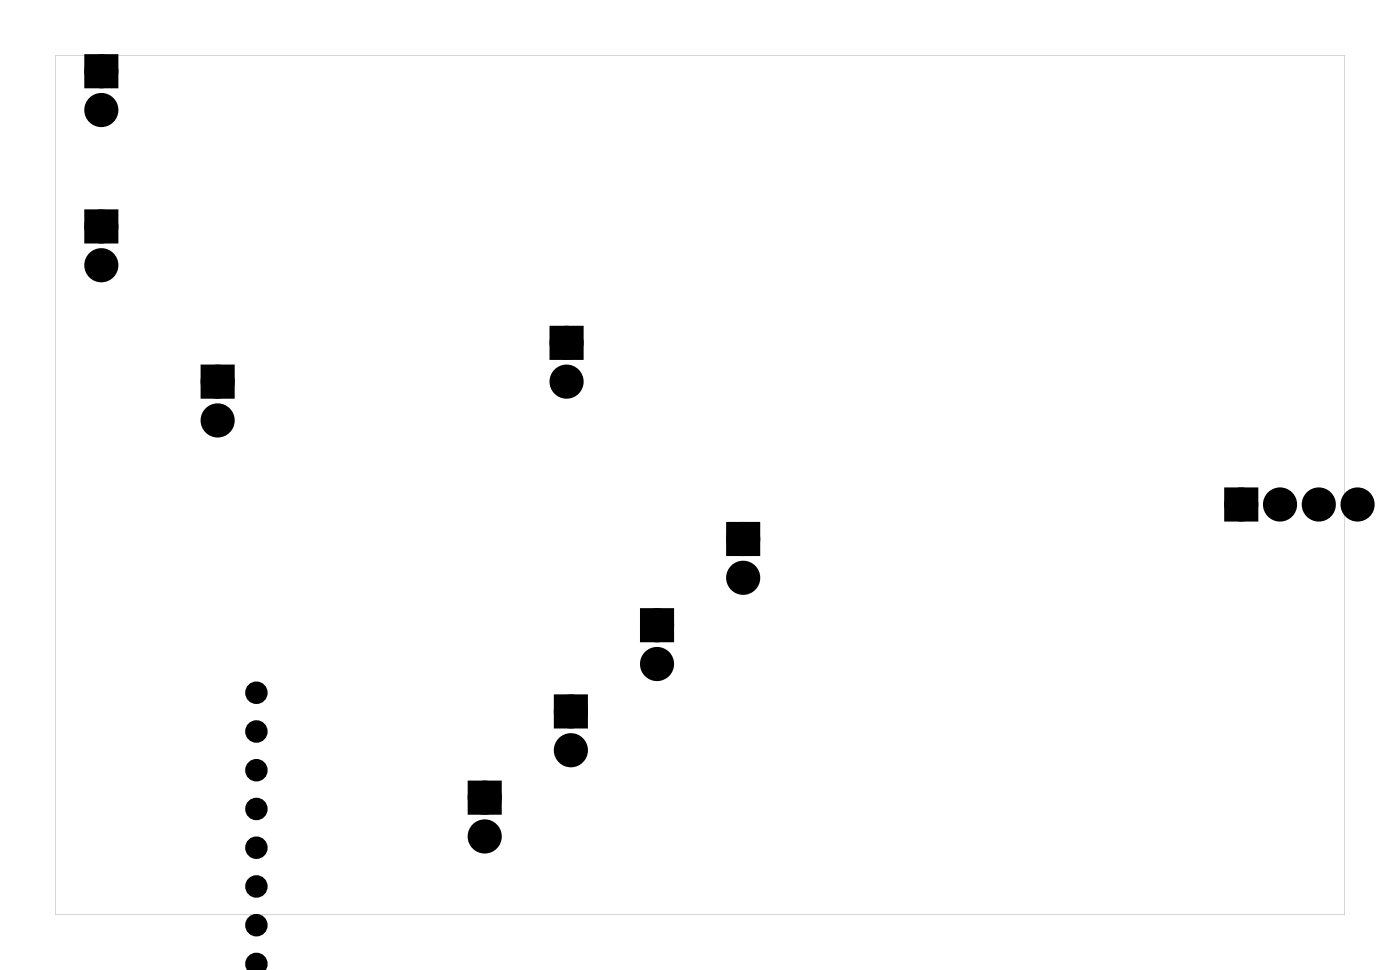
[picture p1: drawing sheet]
<svg xmlns="http://www.w3.org/2000/svg" width="92mm" height="63mm" viewBox="0 0 92 63" stroke-linecap="round" stroke-linejoin="round" font-family="sans-serif">
<g fill="#000">
<path d="M5.9 3.9h1.5v1.5h-1.5zM5.9 14.1h1.5v1.5h-1.5zM13.5 24.2h1.5v1.5h-1.5zM36.4 21.7h1.5v1.5h-1.5zM48 34.5h1.4v1.5h-1.4zM80.6 32.3h1.5v1.5h-1.5zM31 51.5h1.5v1.5h-1.5zM36.7 45.8h1.4v1.5h-1.4zM42.3 40.2h1.5v1.5h-1.5z"/>
<path d="M3.6 3.6v56.3h84.5v-56.3zM3.6 3.6h84.5v56.3h-84.5z"/>
</g>
<g fill="#000">
<circle cx="6.6" cy="17.4" r=".74"/>
<circle cx="6.6" cy="7.2" r=".74"/>
<circle cx="6.6" cy="14.8" r=".74"/>
<circle cx="6.6" cy="4.7" r=".74"/>
<circle cx="14.3" cy="25" r=".74"/>
<circle cx="14.3" cy="27.5" r=".74"/>
<circle cx="37.1" cy="22.4" r=".74"/>
<circle cx="37.1" cy="25" r=".74"/>
<circle cx="48.7" cy="37.8" r=".74"/>
<circle cx="48.7" cy="35.3" r=".74"/>
<circle cx="81.3" cy="33" r=".74"/>
<circle cx="83.9" cy="33" r=".74"/>
<circle cx="86.4" cy="33" r=".74"/>
<circle cx="88.9" cy="33" r=".74"/>
<circle cx="16.8" cy="55.5" r=".45"/>
<circle cx="16.8" cy="53" r=".45"/>
<circle cx="16.8" cy="58" r=".45"/>
<circle cx="16.8" cy="47.9" r=".45"/>
<circle cx="16.8" cy="50.4" r=".45"/>
<circle cx="16.8" cy="45.4" r=".45"/>
<circle cx="31.8" cy="54.8" r=".74"/>
<circle cx="31.8" cy="52.2" r=".74"/>
<circle cx="37.4" cy="49.1" r=".74"/>
<circle cx="37.4" cy="46.6" r=".74"/>
<circle cx="43" cy="43.5" r=".74"/>
<circle cx="43" cy="40.9" r=".74"/>
<circle cx="16.8" cy="63.1" r=".45"/>
<circle cx="16.8" cy="60.6" r=".45"/>
</g>
<g fill="none" stroke="#000" stroke-width=".58">
<circle cx="16.8" cy="53" r=".45"/>
<circle cx="16.8" cy="47.9" r=".45"/>
<circle cx="16.8" cy="45.4" r=".45"/>
<circle cx="16.8" cy="50.4" r=".45"/>
<circle cx="16.8" cy="55.5" r=".45"/>
<circle cx="16.8" cy="58" r=".45"/>
<circle cx="16.8" cy="60.6" r=".45"/>
<circle cx="16.8" cy="63.1" r=".45"/>
</g>
<g fill="none" stroke="#000" stroke-width=".76" stroke-linecap="butt">
<path d="M5.9 3.9h1.5v1.5h-1.5zM5.9 14.1h1.5v1.5h-1.5zM13.5 24.2h1.5v1.5h-1.5zM36.4 21.7h1.5v1.5h-1.5zM48 34.5h1.4v1.5h-1.4zM80.6 32.3h1.5v1.5h-1.5zM31 51.5h1.5v1.5h-1.5zM36.7 45.8h1.4v1.5h-1.4zM42.3 40.2h1.5v1.5h-1.5z"/>
<circle cx="6.6" cy="4.7" r=".74"/>
<circle cx="6.6" cy="14.8" r=".74"/>
<circle cx="6.6" cy="17.4" r=".74"/>
<circle cx="6.6" cy="7.2" r=".74"/>
<circle cx="14.3" cy="25" r=".74"/>
<circle cx="14.3" cy="27.5" r=".74"/>
<circle cx="37.1" cy="22.4" r=".74"/>
<circle cx="37.1" cy="25" r=".74"/>
<circle cx="48.7" cy="35.3" r=".74"/>
<circle cx="48.7" cy="37.8" r=".74"/>
<circle cx="81.3" cy="33" r=".74"/>
<circle cx="83.9" cy="33" r=".74"/>
<circle cx="86.4" cy="33" r=".74"/>
<circle cx="88.9" cy="33" r=".74"/>
<circle cx="31.8" cy="52.2" r=".74"/>
<circle cx="31.8" cy="54.8" r=".74"/>
<circle cx="37.4" cy="46.6" r=".74"/>
<circle cx="37.4" cy="49.1" r=".74"/>
<circle cx="43" cy="40.9" r=".74"/>
<circle cx="43" cy="43.5" r=".74"/>
</g>
</svg>
